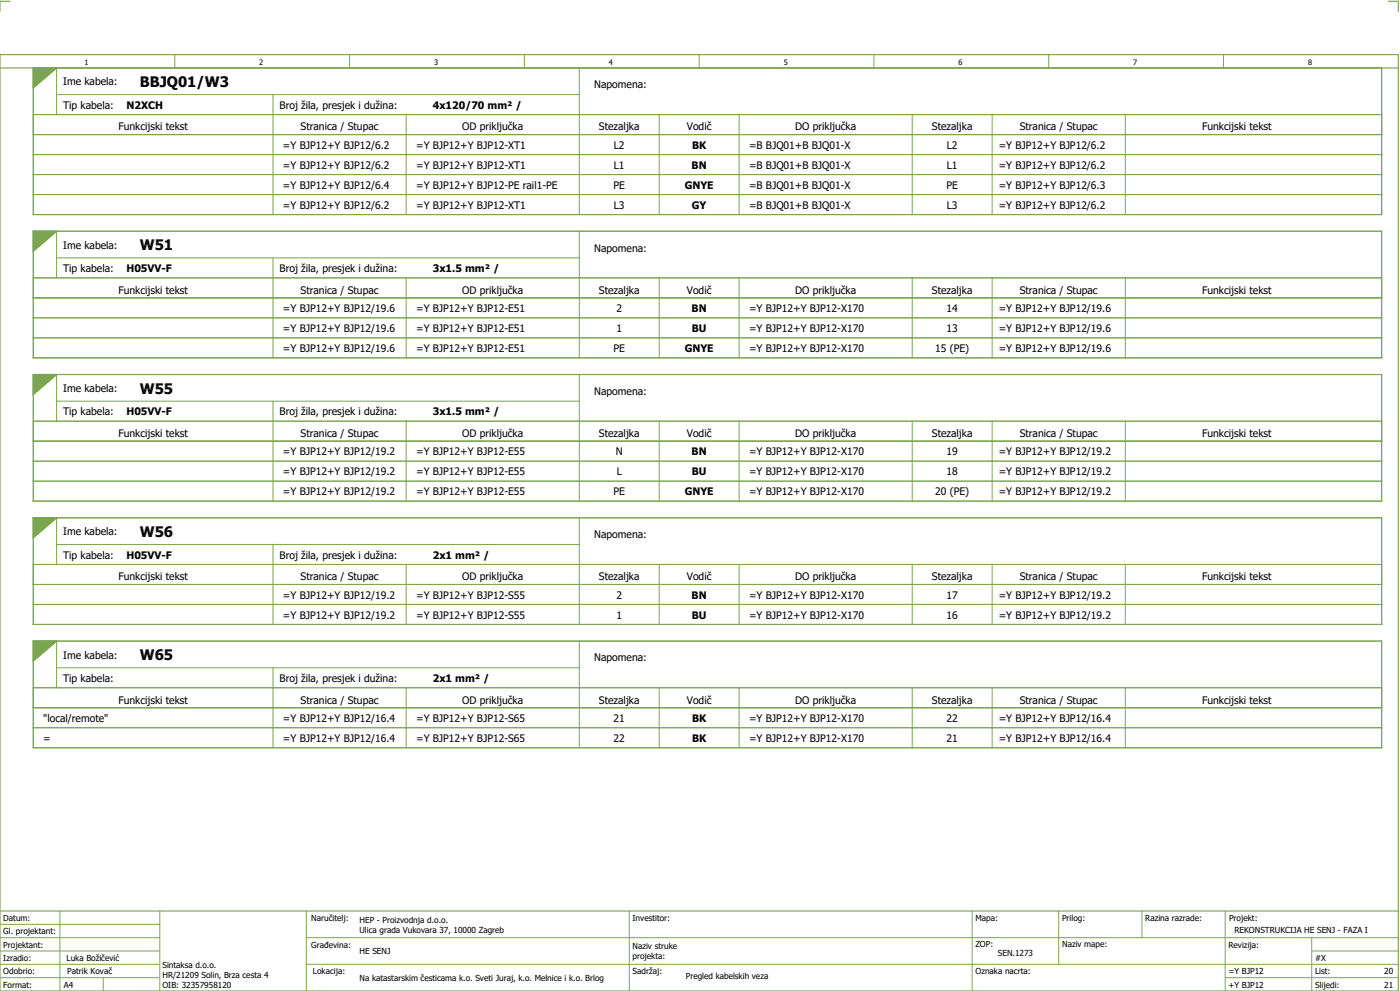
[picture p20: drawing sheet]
<svg xmlns="http://www.w3.org/2000/svg" width="421mm" height="297mm" viewBox="0 0 421 297" stroke-linecap="round" stroke-linejoin="round" font-family="sans-serif">
<defs><g id="words">
<g font-size="4.3">
<text x="42" y="26.1">BBJQ01/W3</text>
<text x="42" y="75.1">W51</text>
<text x="42" y="118.1">W55</text>
<text x="42" y="161.1">W56</text>
<text x="42" y="198.1">W65</text>
</g>
<g font-size="3.1">
<text x="19" y="25.6">Ime kabela:</text>
<text x="178.5" y="26.5">Napomena:</text>
<text x="19" y="32.6">Tip kabela:</text>
<text x="38" y="32.6">N2XCH</text>
<text x="84" y="32.6">Broj žila, presjek i dužina:</text>
<text x="130" y="32.6">4x120/70 mm² /</text>
<text x="35.6" y="39.1">Funkcijski tekst</text>
<text x="90.3" y="39.1">Stranica / Stupac</text>
<text x="138.9" y="39.1">OD priključka</text>
<text x="179.9" y="39.1">Stezaljka</text>
<text x="206.3" y="39.1">Vodič</text>
<text x="238.9" y="39.1">DO priključka</text>
<text x="279.9" y="39.1">Stezaljka</text>
<text x="306.3" y="39.1">Stranica / Stupac</text>
<text x="361.1" y="39.1">Funkcijski tekst</text>
<text x="85" y="44.6">=Y BJP12+Y BJP12/6.2</text>
<text x="125" y="44.6">=Y BJP12+Y BJP12-XT1</text>
<text x="184.4" y="44.6">L2</text>
<text x="207.9" y="44.6">BK</text>
<text x="225" y="44.6">=B BJQ01+B BJQ01-X</text>
<text x="284.4" y="44.6">L2</text>
<text x="300" y="44.6">=Y BJP12+Y BJP12/6.2</text>
<text x="85" y="50.6">=Y BJP12+Y BJP12/6.2</text>
<text x="125" y="50.6">=Y BJP12+Y BJP12-XT1</text>
<text x="184.4" y="50.6">L1</text>
<text x="207.7" y="50.6">BN</text>
<text x="225" y="50.6">=B BJQ01+B BJQ01-X</text>
<text x="284.4" y="50.6">L1</text>
<text x="300" y="50.6">=Y BJP12+Y BJP12/6.2</text>
<text x="85" y="56.6">=Y BJP12+Y BJP12/6.4</text>
<text x="125" y="56.6">=Y BJP12+Y BJP12-PE rail1-PE</text>
<text x="184.3" y="56.6">PE</text>
<text x="205.7" y="56.6">GNYE</text>
<text x="225" y="56.6">=B BJQ01+B BJQ01-X</text>
<text x="284.3" y="56.6">PE</text>
<text x="300" y="56.6">=Y BJP12+Y BJP12/6.3</text>
<text x="85" y="62.6">=Y BJP12+Y BJP12/6.2</text>
<text x="125" y="62.6">=Y BJP12+Y BJP12-XT1</text>
<text x="184.4" y="62.6">L3</text>
<text x="207.8" y="62.6">GY</text>
<text x="225" y="62.6">=B BJQ01+B BJQ01-X</text>
<text x="284.4" y="62.6">L3</text>
<text x="300" y="62.6">=Y BJP12+Y BJP12/6.2</text>
<text x="19" y="74.6">Ime kabela:</text>
<text x="178.5" y="75.5">Napomena:</text>
<text x="19" y="81.6">Tip kabela:</text>
<text x="38" y="81.6">H05VV-F</text>
<text x="84" y="81.6">Broj žila, presjek i dužina:</text>
<text x="130" y="81.6">3x1.5 mm² /</text>
<text x="35.6" y="88.1">Funkcijski tekst</text>
<text x="90.3" y="88.1">Stranica / Stupac</text>
<text x="138.9" y="88.1">OD priključka</text>
<text x="179.9" y="88.1">Stezaljka</text>
<text x="206.3" y="88.1">Vodič</text>
<text x="238.9" y="88.1">DO priključka</text>
<text x="279.9" y="88.1">Stezaljka</text>
<text x="306.3" y="88.1">Stranica / Stupac</text>
<text x="361.1" y="88.1">Funkcijski tekst</text>
<text x="85" y="93.6">=Y BJP12+Y BJP12/19.6</text>
<text x="125" y="93.6">=Y BJP12+Y BJP12-E51</text>
<text x="185.2" y="93.6">2</text>
<text x="207.7" y="93.6">BN</text>
<text x="225" y="93.6">=Y BJP12+Y BJP12-X170</text>
<text x="284.3" y="93.6">14</text>
<text x="300" y="93.6">=Y BJP12+Y BJP12/19.6</text>
<text x="85" y="99.6">=Y BJP12+Y BJP12/19.6</text>
<text x="125" y="99.6">=Y BJP12+Y BJP12-E51</text>
<text x="185.2" y="99.6">1</text>
<text x="207.8" y="99.6">BU</text>
<text x="225" y="99.6">=Y BJP12+Y BJP12-X170</text>
<text x="284.3" y="99.6">13</text>
<text x="300" y="99.6">=Y BJP12+Y BJP12/19.6</text>
<text x="85" y="105.6">=Y BJP12+Y BJP12/19.6</text>
<text x="125" y="105.6">=Y BJP12+Y BJP12-E51</text>
<text x="184.3" y="105.6">PE</text>
<text x="205.7" y="105.6">GNYE</text>
<text x="225" y="105.6">=Y BJP12+Y BJP12-X170</text>
<text x="280.9" y="105.6">15 (PE)</text>
<text x="300" y="105.6">=Y BJP12+Y BJP12/19.6</text>
<text x="19" y="117.6">Ime kabela:</text>
<text x="178.5" y="118.5">Napomena:</text>
<text x="19" y="124.6">Tip kabela:</text>
<text x="38" y="124.6">H05VV-F</text>
<text x="84" y="124.6">Broj žila, presjek i dužina:</text>
<text x="130" y="124.6">3x1.5 mm² /</text>
<text x="35.6" y="131.1">Funkcijski tekst</text>
<text x="90.3" y="131.1">Stranica / Stupac</text>
<text x="138.9" y="131.1">OD priključka</text>
<text x="179.9" y="131.1">Stezaljka</text>
<text x="206.3" y="131.1">Vodič</text>
<text x="238.9" y="131.1">DO priključka</text>
<text x="279.9" y="131.1">Stezaljka</text>
<text x="306.3" y="131.1">Stranica / Stupac</text>
<text x="361.1" y="131.1">Funkcijski tekst</text>
<text x="85" y="136.6">=Y BJP12+Y BJP12/19.2</text>
<text x="125" y="136.6">=Y BJP12+Y BJP12-E55</text>
<text x="185" y="136.6">N</text>
<text x="207.7" y="136.6">BN</text>
<text x="225" y="136.6">=Y BJP12+Y BJP12-X170</text>
<text x="284.3" y="136.6">19</text>
<text x="300" y="136.6">=Y BJP12+Y BJP12/19.2</text>
<text x="85" y="142.6">=Y BJP12+Y BJP12/19.2</text>
<text x="125" y="142.6">=Y BJP12+Y BJP12-E55</text>
<text x="185.2" y="142.6">L</text>
<text x="207.8" y="142.6">BU</text>
<text x="225" y="142.6">=Y BJP12+Y BJP12-X170</text>
<text x="284.3" y="142.6">18</text>
<text x="300" y="142.6">=Y BJP12+Y BJP12/19.2</text>
<text x="85" y="148.6">=Y BJP12+Y BJP12/19.2</text>
<text x="125" y="148.6">=Y BJP12+Y BJP12-E55</text>
<text x="184.3" y="148.6">PE</text>
<text x="205.7" y="148.6">GNYE</text>
<text x="225" y="148.6">=Y BJP12+Y BJP12-X170</text>
<text x="280.9" y="148.6">20 (PE)</text>
<text x="300" y="148.6">=Y BJP12+Y BJP12/19.2</text>
<text x="19" y="160.6">Ime kabela:</text>
<text x="178.5" y="161.5">Napomena:</text>
<text x="19" y="167.6">Tip kabela:</text>
<text x="38" y="167.6">H05VV-F</text>
<text x="84" y="167.6">Broj žila, presjek i dužina:</text>
<text x="130" y="167.6">2x1 mm² /</text>
<text x="35.6" y="174.1">Funkcijski tekst</text>
<text x="85" y="179.6">=Y BJP12+Y BJP12/19.2</text>
<text x="90.3" y="174.1">Stranica / Stupac</text>
<text x="125" y="179.6">=Y BJP12+Y BJP12-S55</text>
<text x="138.9" y="174.1">OD priključka</text>
<text x="179.9" y="174.1">Stezaljka</text>
<text x="185.2" y="179.6">2</text>
<text x="206.3" y="174.1">Vodič</text>
<text x="207.7" y="179.6">BN</text>
<text x="225" y="179.6">=Y BJP12+Y BJP12-X170</text>
<text x="238.9" y="174.1">DO priključka</text>
<text x="279.9" y="174.1">Stezaljka</text>
<text x="284.3" y="179.6">17</text>
<text x="300" y="179.6">=Y BJP12+Y BJP12/19.2</text>
<text x="306.3" y="174.1">Stranica / Stupac</text>
<text x="361.1" y="174.1">Funkcijski tekst</text>
<text x="85" y="185.6">=Y BJP12+Y BJP12/19.2</text>
<text x="125" y="185.6">=Y BJP12+Y BJP12-S55</text>
<text x="185.2" y="185.6">1</text>
<text x="207.8" y="185.6">BU</text>
<text x="225" y="185.6">=Y BJP12+Y BJP12-X170</text>
<text x="284.3" y="185.6">16</text>
<text x="300" y="185.6">=Y BJP12+Y BJP12/19.2</text>
<text x="19" y="197.6">Ime kabela:</text>
<text x="178.5" y="198.5">Napomena:</text>
<text x="19" y="204.6">Tip kabela:</text>
<text x="84" y="204.6">Broj žila, presjek i dužina:</text>
<text x="130" y="204.6">2x1 mm² /</text>
<text x="35.6" y="211.1">Funkcijski tekst</text>
<text x="90.3" y="211.1">Stranica / Stupac</text>
<text x="138.9" y="211.1">OD priključka</text>
<text x="179.9" y="211.1">Stezaljka</text>
<text x="206.3" y="211.1">Vodič</text>
<text x="238.9" y="211.1">DO priključka</text>
<text x="279.9" y="211.1">Stezaljka</text>
<text x="306.3" y="211.1">Stranica / Stupac</text>
<text x="361.1" y="211.1">Funkcijski tekst</text>
<text x="13" y="216.6">&quot;local/remote&quot;</text>
<text x="85" y="216.6">=Y BJP12+Y BJP12/16.4</text>
<text x="125" y="216.6">=Y BJP12+Y BJP12-S65</text>
<text x="184.3" y="216.6">21</text>
<text x="207.9" y="216.6">BK</text>
<text x="225" y="216.6">=Y BJP12+Y BJP12-X170</text>
<text x="284.3" y="216.6">22</text>
<text x="300" y="216.6">=Y BJP12+Y BJP12/16.4</text>
<text x="13" y="222.6">=</text>
<text x="85" y="222.6">=Y BJP12+Y BJP12/16.4</text>
<text x="125" y="222.6">=Y BJP12+Y BJP12-S65</text>
<text x="184.3" y="222.6">22</text>
<text x="207.9" y="222.6">BK</text>
<text x="225" y="222.6">=Y BJP12+Y BJP12-X170</text>
<text x="284.3" y="222.6">21</text>
<text x="300" y="222.6">=Y BJP12+Y BJP12/16.4</text>
</g>
<g font-size="2.5">
<text x="1" y="276.4">Datum:</text>
<text x="1" y="280.4">Gl. projektant:</text>
<text x="93.5" y="276.4">Naručitelj:</text>
<text x="108" y="276.9">HEP - Proizvodnja d.o.o.</text>
<text x="108" y="279.9">Ulica grada Vukovara 37, 10000 Zagreb</text>
<text x="190" y="276.4">Investitor:</text>
<text x="293" y="276.4">Mapa:</text>
<text x="319" y="276.4">Prilog:</text>
<text x="344" y="276.4">Razina razrade:</text>
<text x="369.2" y="276.3">Projekt:</text>
<text x="370.8" y="279.9">REKONSTRUKCIJA HE SENJ - FAZA I</text>
<text x="1" y="284.4">Projektant:</text>
<text x="93.5" y="284.4">Građevina:</text>
<text x="108" y="286.4">HE SENJ</text>
<text x="190" y="284.9">Naziv struke</text>
<text x="190" y="287.9">projekta:</text>
<text x="293" y="284.3">ZOP:</text>
<text x="299.7" y="286.9">SEN.1273</text>
<text x="319" y="284.3">Naziv mape:</text>
<text x="369" y="284.4">Revizija:</text>
<text x="1" y="288.4">Izradio:</text>
<text x="1" y="292.4">Odobrio:</text>
<text x="20" y="288.4">Luka Božičević</text>
<text x="20.2" y="292.3">Patrik Kovač</text>
<text x="48.8" y="290.4">Sintaksa d.o.o.</text>
<text x="48.8" y="293.4">HR/21209 Solin, Brza cesta 4</text>
<text x="94" y="292.4">Lokacija:</text>
<text x="190" y="292.4">Sadržaj:</text>
<text x="206" y="293.9">Pregled kabelskih veza</text>
<text x="293" y="292.4">Oznaka nacrta:</text>
<text x="369" y="292.4">=Y BJP12</text>
<text x="395" y="292.4">List:</text>
<text x="395" y="288.4">#X</text>
<text x="415.8" y="292.4">20</text>
<text x="1" y="296.4">Format:</text>
<text x="19.2" y="296.4">A4</text>
<text x="48.8" y="296.4">OIB: 32357958120</text>
<text x="108" y="294.4">Na katastarskim česticama k.o. Sveti Juraj, k.o. Melnice i k.o. Brlog</text>
<text x="369" y="296.4">+Y BJP12</text>
<text x="395" y="296.4">Slijedi:</text>
<text x="415.8" y="296.4">21</text>
</g>
<g font-size="2.2">
<text x="25.4" y="19.4">1</text>
<text x="77.9" y="19.4">2</text>
<text x="130.4" y="19.4">3</text>
<text x="182.9" y="19.4">4</text>
<text x="235.4" y="19.4">5</text>
<text x="287.9" y="19.4">6</text>
<text x="340.4" y="19.4">7</text>
<text x="392.9" y="19.4">8</text>
</g>
</g></defs>
<g fill="none" stroke="#7ca552" stroke-width=".35">
<path d="M0 16.4h420v281h-420zM3 .4h-3v3M417 .4h3v3M0 20.4h420M10 20.4v44h405v-44M17 20.4l-7 6M10 69.4h405v38h-405zM17 69.4l-7 6M10 112.4h405v38h-405zM17 112.4l-7 6M10 155.4h405v32h-405zM17 155.4l-7 6"/>
<path d="M10 192.4h405v32h-405zM17 192.4l-7 6M0 273.4h420"/>
</g>
<g fill="none" stroke="#7ca552" stroke-width=".3">
<path d="M52.5 16.4v4M105 16.4v4M157.5 16.4v4M210 16.4v4M262.5 16.4v4M315 16.4v4M367.5 16.4v4M10 34.4h405M10 20.4h405v44h-405zM17 28.4h157M17 20.4v14M82 28.4v12"/>
<path d="M122 34.4v6M174 20.4v20M198 34.4v6M222 34.4v6M274 34.4v6M298 34.4v6M338 34.4v6M10 40.4h405M10 46.4h405M10 52.4h405M10 58.4h405M82 40.5v5.9"/>
<path d="M82 46.5v5.9M82 52.5v5.9M82 58.5v5.9M122 40.5v5.9M122 46.5v5.9M122 52.5v5.9M122 58.5v5.9M174 40.5v5.9M174 46.5v5.9M174 52.5v5.9M174 58.5v5.9M198 40.5v5.9"/>
<path d="M198 46.5v5.9M198 52.5v5.9M198 58.5v5.9M222 40.5v5.9M222 46.5v5.9M222 52.5v5.9M222 58.5v5.9M274 40.5v5.9M274 46.5v5.9M274 52.5v5.9M274 58.5v5.9M298 40.5v5.9"/>
<path d="M298 46.5v5.9M298 52.5v5.9M298 58.5v5.9M338 40.5v5.9M338 46.5v5.9M338 52.5v5.9M338 58.5v5.9M10 69.4h405v38h-405zM17 69.4v14M17 77.4h157M82 77.4v12M174 69.4v20"/>
<path d="M10 83.4h405M10 89.4h405M10 95.4h405M82 89.5v5.9M82 95.5v5.9M122 83.4v6M122 89.5v5.9M122 95.5v5.9M174 89.5v5.9M174 95.5v5.9M198 83.4v6M198 89.5v5.9"/>
<path d="M198 95.5v5.9M222 83.4v6M222 89.5v5.9M222 95.5v5.9M274 83.4v6M274 89.5v5.9M274 95.5v5.9M298 83.4v6M298 89.5v5.9M298 95.5v5.9M338 83.4v6M338 89.5v5.9"/>
<path d="M338 95.5v5.9M10 112.4h405v38h-405zM10 101.4h405M17 112.4v14M82 101.5v5.9M122 101.5v5.9M174 101.5v5.9M174 112.4v20M198 101.5v5.9M222 101.5v5.9M274 101.5v5.9M298 101.5v5.9"/>
<path d="M338 101.5v5.9M10 126.4h405M10 132.4h405M10 138.4h405M17 120.4h157M82 120.4v12M82 132.5v5.9M82 138.5v5.9M122 126.4v6M122 132.5v5.9M122 138.5v5.9M174 132.5v5.9"/>
<path d="M174 138.5v5.9M198 126.4v6M198 132.5v5.9M198 138.5v5.9M222 126.4v6M222 132.5v5.9M222 138.5v5.9M274 126.4v6M274 132.5v5.9M274 138.5v5.9M298 126.4v6M298 132.5v5.9"/>
<path d="M298 138.5v5.9M338 126.4v6M338 132.5v5.9M338 138.5v5.9M10 155.4h405v32h-405zM10 144.4h405M17 155.4v14M82 144.5v5.9M122 144.5v5.9M174 144.5v5.9M174 155.4v20M198 144.5v5.9"/>
<path d="M222 144.5v5.9M274 144.5v5.9M298 144.5v5.9M338 144.5v5.9M10 169.4h405M10 175.4h405M17 163.4h157M82 163.4v12M82 175.5v5.9M122 169.4v6M122 175.5v5.9M174 175.5v5.9"/>
<path d="M198 169.4v6M198 175.5v5.9M222 169.4v6M222 175.5v5.9M274 169.4v6M274 175.5v5.9M298 169.4v6M298 175.5v5.9M338 169.4v6M338 175.5v5.9M10 192.4h405v32h-405zM10 181.4h405"/>
<path d="M17 192.4v14M82 181.5v5.9M122 181.5v5.9M174 181.5v5.9M174 192.4v20M198 181.5v5.9M222 181.5v5.9M274 181.5v5.9M298 181.5v5.9M338 181.5v5.9M10 206.4h405M10 212.4h405"/>
<path d="M10 218.4h405M17 200.4h157M82 200.4v12M82 212.5v5.9M82 218.5v5.9M122 206.4v6M122 212.5v5.9M122 218.5v5.9M174 212.5v5.9M174 218.5v5.9M198 206.4v6M198 212.5v5.9"/>
<path d="M198 218.5v5.9M222 206.4v6M222 212.5v5.9M222 218.5v5.9M274 206.4v6M274 212.5v5.9M274 218.5v5.9M298 206.4v6M298 212.5v5.9M298 218.5v5.9M338 206.4v6M338 212.5v5.9"/>
<path d="M338 218.5v5.9M0 277.4h48M18 273.4v24M48 273.4v24M92 273.4v24M189 273.4v24M292 273.4v23.8M318 273.4v16M343 273.4v8M368 273.4v23.8M0 281.4h48M0 285.4h47.8"/>
<path d="M0 293.4h47.8M31 293.4v4M47.8 289.4h-47.8M92 281.4h328M92 289.4h328M368 293.4h52M394 285.4h26M394 281.4v15.8"/>
</g>
<g fill="#7ca552" stroke="#7ca552" stroke-width=".3">
<path d="M10 20.4h7l-7 6z"/>
<path d="M10 69.4h7l-7 6z"/>
<path d="M10 112.4h7l-7 6z"/>
<path d="M10 155.4h7l-7 6z"/>
<path d="M10 192.4h7l-7 6z"/>
</g>
<use href="#words"/>
</svg>
